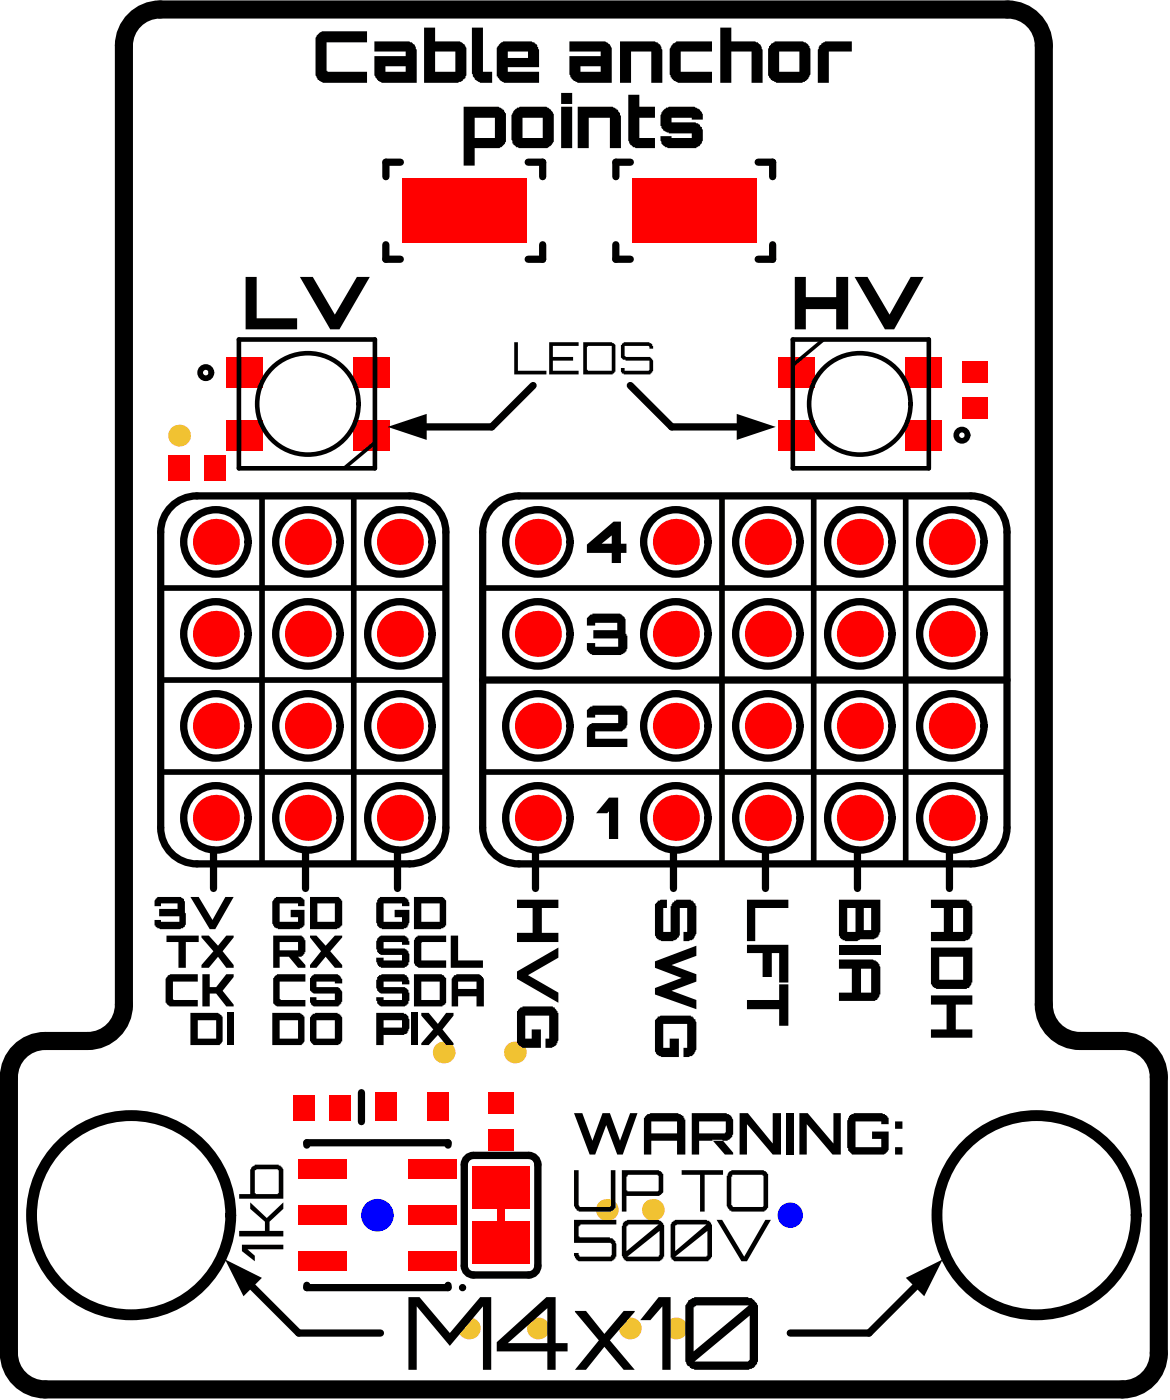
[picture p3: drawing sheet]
<svg xmlns="http://www.w3.org/2000/svg" width="108mm" height="129mm" viewBox="0 0 108 129" stroke-linecap="round" stroke-linejoin="round" font-family="sans-serif">
<path d="M12.4 1.8a3.3 3.3 0 0 1 2.3-.9h78a3.3 3.3 0 0 1 3.3 3.3v88.2a3.3 3.3 0 0 0 3.3 3.3h3.9a3.3 3.3 0 0 1 3.4 3.4v25.4a3.3 3.3 0 0 1-3.4 3.3h-99a3.3 3.3 0 0 1-3.4-3.3v-25.4a3.3 3.3 0 0 1 3.4-3.4h3.9a3.3 3.3 0 0 0 3.3-3.3v-88.2a3.3 3.3 0 0 1 1-2.4z" fill="none" stroke="#f1c232" stroke-width=".85"/>
<g fill="#f1c232">
<circle cx="57.9" cy="122.2" r="1"/>
<circle cx="62.2" cy="122.2" r="1"/>
<circle cx="49.5" cy="122.2" r="1"/>
<circle cx="43.1" cy="122.2" r="1"/>
<circle cx="40.8" cy="96.8" r="1"/>
<circle cx="16.5" cy="40.1" r="1"/>
<circle cx="47.4" cy="96.8" r="1"/>
<circle cx="19.9" cy="75.2" r="1.19"/>
<circle cx="55.8" cy="111.3" r="1"/>
<circle cx="60" cy="111.3" r="1"/>
<circle cx="49.5" cy="49.8" r="1.19"/>
<circle cx="49.5" cy="58.3" r="1.19"/>
<circle cx="49.5" cy="66.8" r="1.19"/>
<circle cx="49.5" cy="75.2" r="1.19"/>
<circle cx="79.1" cy="49.8" r="1.19"/>
<circle cx="87.5" cy="49.8" r="1.19"/>
<circle cx="62.2" cy="75.2" r="1.19"/>
<circle cx="70.6" cy="75.2" r="1.19"/>
<circle cx="87.5" cy="75.2" r="1.19"/>
<circle cx="70.6" cy="49.8" r="1.19"/>
<circle cx="62.2" cy="66.8" r="1.19"/>
<circle cx="70.6" cy="66.8" r="1.19"/>
<circle cx="62.2" cy="49.8" r="1.19"/>
<circle cx="79.1" cy="58.3" r="1.19"/>
<circle cx="87.5" cy="58.3" r="1.19"/>
<circle cx="87.5" cy="66.8" r="1.19"/>
<circle cx="79.1" cy="66.8" r="1.19"/>
<circle cx="70.6" cy="58.3" r="1.19"/>
<circle cx="79.1" cy="75.2" r="1.19"/>
<circle cx="62.2" cy="58.3" r="1.19"/>
<circle cx="36.8" cy="75.2" r="1.19"/>
<circle cx="28.3" cy="75.2" r="1.19"/>
<circle cx="28.3" cy="66.8" r="1.19"/>
<circle cx="19.9" cy="49.8" r="1.19"/>
<circle cx="19.9" cy="58.3" r="1.19"/>
<circle cx="28.3" cy="58.3" r="1.19"/>
<circle cx="36.8" cy="58.3" r="1.19"/>
<circle cx="36.8" cy="66.8" r="1.19"/>
<circle cx="19.9" cy="66.8" r="1.19"/>
<circle cx="28.3" cy="49.8" r="1.19"/>
<circle cx="36.8" cy="49.8" r="1.19"/>
</g>
<g fill="#00f">
<circle cx="72.7" cy="111.8" r="1.17"/>
<circle cx="34.7" cy="111.8" r="1.5"/>
</g>
<g fill="#f00">
<path d="M71.6 32.8h3.3v2.8h-3.3z" fill-rule="evenodd"/>
<path d="M83.2 32.8h3.4v2.9h-3.4z" fill-rule="evenodd"/>
<path d="M71.6 38.6h3.3v2.9h-3.3z" fill-rule="evenodd"/>
<path d="M83.2 38.6h3.4v2.9h-3.4z" fill-rule="evenodd"/>
<path d="M37.6 110.9h4.4v1.7h-4.4z" fill-rule="evenodd"/>
<path d="M37.6 106.7h4.4v1.7h-4.4z" fill-rule="evenodd"/>
<path d="M27.4 106.7h4.4v1.7h-4.4z" fill-rule="evenodd"/>
<path d="M27.4 110.9h4.4v1.7h-4.4z" fill-rule="evenodd"/>
<path d="M27.4 115.1h4.4v1.8h-4.4z" fill-rule="evenodd"/>
<path d="M37.6 115.1h4.4v1.8h-4.4z" fill-rule="evenodd"/>
<path d="M30.3 100.7h2v2.3h-2z" fill-rule="evenodd"/>
<path d="M26.9 100.7h2v2.3h-2z" fill-rule="evenodd"/>
<path d="M34.5 100.4h2v2.7h-2z" fill-rule="evenodd"/>
<path d="M39.3 100.4h2v2.7h-2z" fill-rule="evenodd"/>
<path d="M15.4 41.9h2v2.3h-2z" fill-rule="evenodd"/>
<path d="M18.8 41.9h2v2.3h-2z" fill-rule="evenodd"/>
<path d="M37 16.4h11.4v5.9h-11.4z" fill-rule="evenodd"/>
<path d="M58.1 16.4h11.5v5.9h-11.5z" fill-rule="evenodd"/>
<path d="M44.9 100.5h2.3v2h-2.3z" fill-rule="evenodd"/>
<path d="M44.9 103.8h2.3v2h-2.3z" fill-rule="evenodd"/>
<path d="M45.7 110.7h.7v2.1h-.7z" fill-rule="evenodd"/>
<path d="M43.4 112.4h5.3v3.9h-5.3z" fill-rule="evenodd"/>
<path d="M43.4 107.3h5.3v3.9h-5.3z" fill-rule="evenodd"/>
<path d="M32.5 38.6h3.3v2.9h-3.3z" fill-rule="evenodd"/>
<path d="M20.8 38.6h3.4v2.9h-3.4z" fill-rule="evenodd"/>
<path d="M32.5 32.8h3.3v2.8h-3.3z" fill-rule="evenodd"/>
<path d="M20.8 32.8h3.4v2.8h-3.4z" fill-rule="evenodd"/>
<path d="M88.5 36.5h2.3v2h-2.3z" fill-rule="evenodd"/>
<path d="M88.5 33.2h2.3v2h-2.3z" fill-rule="evenodd"/>
</g>
<g fill="#f00">
<circle cx="49.5" cy="75.2" r="2.12"/>
<circle cx="49.5" cy="58.3" r="2.12"/>
<circle cx="49.5" cy="66.8" r="2.12"/>
<circle cx="49.5" cy="49.8" r="2.12"/>
<circle cx="87.5" cy="75.2" r="2.12"/>
<circle cx="87.5" cy="58.3" r="2.12"/>
<circle cx="87.5" cy="49.8" r="2.12"/>
<circle cx="70.6" cy="75.2" r="2.12"/>
<circle cx="79.1" cy="75.2" r="2.12"/>
<circle cx="79.1" cy="58.3" r="2.12"/>
<circle cx="79.1" cy="66.8" r="2.12"/>
<circle cx="87.5" cy="66.8" r="2.12"/>
<circle cx="79.1" cy="49.8" r="2.12"/>
<circle cx="70.6" cy="49.8" r="2.12"/>
<circle cx="62.2" cy="49.8" r="2.12"/>
<circle cx="62.2" cy="75.2" r="2.12"/>
<circle cx="62.2" cy="58.3" r="2.12"/>
<circle cx="62.2" cy="66.8" r="2.12"/>
<circle cx="70.6" cy="66.8" r="2.12"/>
<circle cx="70.6" cy="58.3" r="2.12"/>
<circle cx="36.8" cy="75.2" r="2.12"/>
<circle cx="28.3" cy="66.8" r="2.12"/>
<circle cx="28.3" cy="75.2" r="2.12"/>
<circle cx="19.9" cy="75.2" r="2.12"/>
<circle cx="19.9" cy="49.8" r="2.12"/>
<circle cx="28.3" cy="58.3" r="2.12"/>
<circle cx="19.9" cy="58.3" r="2.12"/>
<circle cx="19.9" cy="66.8" r="2.12"/>
<circle cx="36.8" cy="58.3" r="2.12"/>
<circle cx="28.3" cy="49.8" r="2.12"/>
<circle cx="36.8" cy="49.8" r="2.12"/>
<circle cx="36.8" cy="66.8" r="2.12"/>
</g>
<g fill="#000">
<path d="M29.4 3l.2-.1h4.2v1h-3.8v2.6l.1 .1h3.7v1h-3.9a.88 .88 0 0 1-.9-1v-2.8a.67 .67 0 0 1 .4-.8zM43.4 2.5h1v4.1h.9v1h-1a1.02 1.02 0 0 1-.9-.9zM53.1 9.8h3.1a1.02 1.02 0 0 1 .9 .9v2.9h-1v-2.8h-2v2.8h-1zM57.8 8.7h1v1.1h1.4v1h-1.4v1.9h1.4v.9h-1.7a.88 .88 0 0 1-.7-.9zM57 3.8h3.2l.3 .1v.1a.45 .45 0 0 1 .3 .5l.1 .1v3h-1v-2.9h-1.9v2.9h-1zM61.2 9.9l.3-.1h2.4l.4 .3a1.03 1.03 0 0 1 .3 .9h-1v-.2h-1.8v.5h2a.87 .87 0 0 1 .8 .9v.7a.88 .88 0 0 1-.9 .7h-2a.91 .91 0 0 1-1-1.1h1.1v.2h1.8v-.4h-1.9a1.04 1.04 0 0 1-1-.9v-.8l.1-.1a.58 .58 0 0 1 .4-.5zM61.9 4l.3-.1v-.1h3.3v.9h-2.9v1.9h2.9v1h-3a1.02 1.02 0 0 1-.9-.9v-2.2zM66.2 2.5h1.1v1.3h2.2l.2 .1v.1a.45 .45 0 0 1 .3 .5l.1 .1v3h-1v-2.9h-1.8v2.9h-1.1zM75.5 4l.4-.2h2.4v.9h-2.1v2.9h-1v-3l.2-.5zM22.6 25.5h1v3.8h3.7v1h-4.7zM27.6 25.5h1.2l2 3.4 2-3.4h1.2l-2.8 4.8h-.8zM35.7 39.3l3.5-1.2v2.4z"/>
<path d="M47.3 31.5h.3v2.6h2.7v.3h-3zM50.5 31.5h2.7v.3h-2.4v1h1.9v.4h-1.9v.9h2.4v.3h-2.7zM57.4 31.5h2.3l.4 .3v.3h-.4l-.1-.3h-2.2v.9l.1 .1h2.3l.3 .4v.9l-.3 .3h-2.3a.42 .42 0 0 1-.4-.4v-.2h.3v.3h2.2l.1-.1v-.8h-2.2l-.1-.1a.32 .32 0 0 1-.3-.4v-1zM67.8 38.1l3.5 1.2-3.5 1.2zM73.1 25.5h1v1.8h2.8v-1.8h1.1v4.8h-1.1v-1.9h-2.8v1.9h-1zM78.6 25.5h1.2l2 3.4 2-3.4h1.1l-2.7 4.8h-.8zM54.2 56.6l.3-.1v-.1h2.5l.2 .2a.48 .48 0 0 1 .3 .6v1.1l.2 .2v1.2l-.1 .2-.5 .3h-2.5a.72 .72 0 0 1-.6-.7v-.4h.7v.4h2.1v-.8h-2.2v-.7h2.2v-.7h-2.1v.2h-.7v-.6zM56 73.4h.8v3.8h-.8v-2.6l-.2 .2h-1zM54.2 65.1l.3-.1v-.1h2.7l.4 .3v.2h.1v1.3l-.3 .4-.2 .2h-2.5v.6h3v.8h-3.7v-1.8l.2-.3h.2v-.1h2.4v-.8h-2.1v.3h-.7v-.7zM14.4 82.6l.1-.1h2.2v.1a.45 .45 0 0 1 .3 .5l.1 1.8a.44 .44 0 0 1-.4 .5l-.1 .1h-1.9l-.1-.1a.44 .44 0 0 1-.4-.5v-.3h.6v.2h1.7v-.5h-1.9v-.7h1.7v-.5h-1.5v.2h-.6v-.5zM15.4 89.8l.3-.2h2.5v.7h-2.3v1.6l.1 .1h2.2v.6h-2.6l-.4-.4v-2.2zM15.3 86.1h3v.5h-1.2v2.4h-.7v-2.4h-1.1z"/>
<path d="M17.5 82.5h.8l1.2 2.1 1.2-2.1h.8l-1.7 3h-.5zM18.5 86.1h.7l.8 .9 .8-.9h.7v.1l-1 1.3 1 1.3v.2h-.7l-.8-1-.8 1h-.7v-.2l1.1-1.3-1.1-1.3zM18.6 89.6h.7v1.2h.6l.9-1.2h.7v.3l-1 1.2 1 1.3v.2h-.7l-.9-1.2h-.6v1.2h-.7zM20.9 93.2h.6v2.9h-.6zM25.4 82.5h2.3l.1 .1 .2 .2v.5h-.6v-.2h-1.7v1.7h1.7v-.4h-.7v-.7h1.3v1.3a.42 .42 0 0 1-.4 .4v.1h-2.1v-.1l-.3-.1-.2-.3v-2.1zM25.4 89.7l.1-.1h2.6v.7h-2.4v1.6l.1 .1h2.3v.6h-2.6l-.4-.3v-2.4zM28.8 89.6h2.2l.2 .1 .2 .3h.1v.5h-.7v-.2h-1.7v.5h1.9a.59 .59 0 0 1 .5 .6v.7h-.1v.2l-.3 .3h-2.1a.32 .32 0 0 1-.4-.4h-.1v-.5h.6v.3h1.7v-.6h-2l-.3-.3v-1.2zM28.5 86.1h.6l.8 .9 .9-.9h.7v.1l-1.1 1.3 1.1 1.3v.2h-.7l-.9-1-.8 1h-.6v-.2l1-1.3-1-1.3zM34.9 82.5h2.3l.2 .1 .2 .2v.5h-.6v-.2h-1.7v1.7h1.7v-.4h-.7v-.7h1.3v1.2v.1a.42 .42 0 0 1-.5 .4v.1h-2v-.1h-.2l-.2-.3-.1-.2v-1.9h.1v-.2zM34.9 86.1h.1h2.2h.2l.2 .2v.6h-.6v-.3h-1.7v.6h1.9l.2 .1 .2 .4v.8v.1a.3 .3 0 0 1-.4 .3v.1h-2.2v-.1a.32 .32 0 0 1-.3-.4h-.1v-.4h.7v.2h1.7v-.5h-2l-.3-.2v-.3h-.1v-.7zM34.9 89.7l.2-.1h2.1v.1h.2l.2 .5v.3h-.6v-.2h-1.7v.5h1.9l.4 .2v.3v.8v.2l-.2 .2-.2 .1h-2.2l-.3-.3-.1-.6h.7v.3h1.7v-.6h-2l-.3-.3-.1-.2v-.8h.1v-.2zM37.8 93.2h.6v2.9h-.6z"/>
<path d="M38.4 86.1h2.6v.5h-2.2l-.1 .1v1.6h2.3v.7h-2.5l-.1-.1a.45 .45 0 0 1-.3-.5v-1.9zM38.7 93.2h.7l.9 1 .7-1h.7v.2l-1 1.3 1 1.3v.1h-.7l-.7-.9-.9 .9h-.7v-.1l1.1-1.3-1.1-1.3zM41.5 86.1h.6v2.2h2.3v.7h-2.9zM47.5 82.8h3.9v.7h-1.6v2.3h1.6v.8h-3.9v-.8h1.5v-2.3h-1.5zM47.5 89.4l3.9-2.2v.9l-2.8 1.6 2.8 1.6v.9l-3.9-2.2zM47.8 92.7h.3v-.1h2.7v.1h.2l.2 .3h.1v.2h.1v2.5l-.3 .5-.3 .2h-.6v-.9h.3v-2.1h-2.2v2.1h.6v-.8h.8v1.7h-1.6l-.6-.4v-3zM60.2 88.4l3.8-1.4v.9l-2.2 .9 2.2 .8v.7l-2.2 .8 2.2 .9v.8l-3.8-1.3v-.6l2.5-1-2.5-.9zM60.5 82.8h.8v.7h-.3v2.2h.7v-2.4h.1v-.3l.2-.2h.2h1.3h.2l.3 .3v.2v2.6l-.2 .5-.4 .2h-.5v-.9h.3v-2.2h-.7v2.6h-.1v.1l-.1 .2-.4 .1v.1h-1.1l-.1-.1a.6 .6 0 0 1-.5-.7v-2.6zM60.5 93.5l.2-.1h2.8v.1h.2l.3 .3v.2v2.5a.88 .88 0 0 1-.8 .7h-.3v-.8h.3v-2.2h-2.2v2.2h.6v-.9h.8v1.7h-1.6l-.1-.1a.6 .6 0 0 1-.5-.6v-2.7zM68.7 82.8h3.8v.7h-3v3.1h-.8zM68.7 86.9h3.8v3.5h-.8v-2.7h-.7v2.2h-.9v-2.2h-1.4zM68.7 92h3v-1.5h.8v3.8h-.8v-1.5h-3z"/>
<path d="M77.2 87h3.8v.8h-3.8zM85.6 91.6h3.8v.8h-1.5v2.3h1.5v.7h-3.8v-.7h1.5v-2.3h-1.5zM20.7 115.8l3.4 1.7-1.7 1.7zM23 110.6l1.5 1.4 1.6-1.4v.6l-1.3 1.2v.8h1.3v.5h-4.1v-.5h2.4v-.8l-1.4-1.2zM22.2 114.5h3.9v.4h-3.3l.6 .6v.5l-1.2-.9zM52.8 107.6h.4v3.2l.1 .2h2.8l.1-.1v-3.3h.4v3.3a.59 .59 0 0 1-.6 .5h-2.8v-.1h-.2l-.2-.4zM52.8 112.2h3.9v.4h-3.3l-.2 .2v.9l.1 .1h2.8v.1h.2l.3 .2 .1 .3v1.2h-.1v.1l-.3 .3h-3.1l-.2-.1-.2-.4v-.3h.4l.1 .4h2.9l.1-.2v-1l-.1-.1h-3.4zM52.8 102.4h.8l.9 2.5 .9-2.5h.7l.9 2.5 .9-2.5h.7l-1.3 3.8h-.5l-1.1-2.7-1 2.7h-.5zM62.7 107.6h3.8v.5h-1.7v3.3h-.4v-3.3h-1.7zM65.9 112.2h.5l2 3.4 2-3.4h.5l-2.2 3.8h-.5zM68 102.4h.8l2.3 2.8v-2.8h.7v3.8h-.7l-2.4-2.8v2.8h-.7zM72.3 102.4h.7v3.8h-.7z"/>
<path d="M73.5 102.4h.8l2.3 2.8v-2.8h.7v3.8h-.7l-2.4-2.8v2.8h-.7zM78.1 102.6l.2-.1h.2v-.1h2.6l.3 .1 .3 .3v.6h-.7v-.3h-2.3v2.4h2.3v-.7h-.8v-.7h1.5v1.7l-.1 .1-.3 .3h-3l-.3-.3v-.3h-.1v-2.5l.1-.3h.1zM83.3 117.5l3.4-1.7-1.7 3.4zM37.6 119.3h1l2.8 3.3 2.8-3.3h1v6.7h-.8v-5.9l-3 3.7-3.1-3.7v5.9h-.7zM52.9 120.6h1l1.7 2.1 1.8-2.1h1l-2.3 2.7 2.3 2.7h-1l-1.8-2.1-1.7 2.1h-1l2.2-2.7zM60.6 119.3h1.1v6.7h-.8v-5.9l-1.1 1.3h-.9z"/>
<path d="M35.4 6.1v.5h1.9v-.5zM34.4 3.8h3.2l.3 .1v.1a.45 .45 0 0 1 .3 .5l.1 .1v3h-3a.87 .87 0 0 1-.9-.9v-1.5h2.9v-.5h-2.9z"/>
<path d="M40 4.7v1.9h1.9v-1.9zM39 2.5h1v1.3h2a.86 .86 0 0 1 .9 .8v2.3l-.1 .3-.2 .2-.5 .2h-3.1z"/>
<path d="M43.7 10.8v1.9h1.8v-1.9zM42.6 9.8h3.1a.87 .87 0 0 1 .8 .9v2a.87 .87 0 0 1-.9 .9h-1.9v1.6h-1.1z"/>
<path d="M46.7 4.7v.6h1.9v-.6zM46.1 3.9l.2-.1h2.6l.3 .1 .2 .2v.2h.1l.1 .3v1.6h-2.9v.4h2.9v1h-3.1a.87 .87 0 0 1-.8-.9v-2.3z"/>
<path d="M48.1 10.8v1.9h1.8v-1.9zM47.5 9.9l.3-.1h2.2a.87 .87 0 0 1 .9 .9v2a.87 .87 0 0 1-.9 .9h-2.3l-.2-.1a.45 .45 0 0 1-.4-.6h-.1v-2.3a.87 .87 0 0 1 .5-.6z"/>
<path d="M51.6 8.5h1v1.1h-1zM51.6 9.8h1v3.8h-1z"/>
<path d="M53.4 6.1v.5h1.8v-.5zM52.4 3.8h3.1a.98 .98 0 0 1 .8 .6v3.2h-3a1.02 1.02 0 0 1-.9-.9v-1.5h2.8v-.5h-2.8z"/>
<path d="M71.7 4.7v1.9h1.8v-1.9zM71 4l.2-.1v-.1h2.4a.87 .87 0 0 1 .9 .9v2a1.02 1.02 0 0 1-.9 .9h-2.2l-.4-.2a.68 .68 0 0 1-.4-.7v-2.2l.1-.3z"/>
<path d="M54 31.9v2.1l.1 .1h2.2v-2.3h-2.2zM53.6 31.5h2.6a.44 .44 0 0 1 .4 .5v2a.42 .42 0 0 1-.4 .4h-2.6z"/>
<path d="M55.3 50h1v-.8zM54 50.1l2.4-2.1h.7v2h.5v.9h-.5v.9h-.8v-.9h-2.3z"/>
<path d="M18.2 93.8v1.7h1.7v-1.7zM17.5 93.2h2.5h.1a.45 .45 0 0 1 .4 .6v2l-.3 .3h-2.7z"/>
<path d="M25.7 86.6v.8h1.7v-.8zM25.1 86.1h2.5a.42 .42 0 0 1 .4 .4h.1v1.1h-.1a.46 .46 0 0 1-.6 .4h-.8h.8l.7 .8v.2h-.7l-.8-1h-.9v1h-.6z"/>
<path d="M25.7 93.8v1.7h1.7v-1.7zM25 93.2h2.6h.1a.45 .45 0 0 1 .3 .6v2l-.3 .3h-2.7z"/>
<path d="M29.2 83.1v1.7h1.6v-1.7zM28.5 82.5h2.5a.58 .58 0 0 1 .5 .6v2l-.3 .3-.2 .1h-2.5z"/>
<path d="M29.1 93.8v1.7h1.7v-1.7zM28.8 93.2h.2h2h.2l.3 .4v2.2h-.1a.45 .45 0 0 1-.5 .3h-2a.58 .58 0 0 1-.4-.6v-1.9z"/>
<path d="M35.3 93.8v.7h1.7v-.7zM34.6 93.2h2.5h.2l.3 .3v.3v.8v.3h-.1v.1l-.4 .2h-1.8v.9h-.7z"/>
<path d="M38.7 83.1v1.7h1.7v-1.7zM38.1 82.5h2.3a.58 .58 0 0 1 .6 .4v2.1a.42 .42 0 0 1-.4 .4l-.1 .1h-2.4z"/>
<path d="M38.7 90.3v1.7h1.7v-1.7zM38.1 89.6h2.3a.59 .59 0 0 1 .6 .5v1.9a.45 .45 0 0 1-.3 .5v.1h-2.6z"/>
<path d="M42.1 90.3v.7h1.7v-.7zM41.8 89.7h.2v-.1h2.1l.3 .3 .1 .1v2.6h-.7v-1h-1.7v1h-.6v-2.6z"/>
<path d="M79.4 83.5v2h.7v-2zM77.9 83.5v2.2h.8v-2.2zM77.2 82.8h3.8v2.9l-.1 .3h-.1v.1l-.4 .3h-1.3l-.3 .2h-1.1v-.1a.6 .6 0 0 1-.5-.7z"/>
<path d="M79.2 89.1v2.2h.9v-2.2zM77.2 88.3h2.9a.87 .87 0 0 1 .9 .8v2.4h-.1l-.1 .2a.68 .68 0 0 1-.7 .4h-2.9v-.8h1.1v-2.2h-1.1z"/>
<path d="M87.6 83.5v2.2h1v-2.2zM85.6 82.8h3.3h.2l.2 .3 .1 .2v2.6l-.2 .5-.5 .2h-3.1v-.9h1.2v-2.2h-1.2z"/>
<path d="M86.4 88v2.1h2.2v-2.1zM85.6 87.2h3.8v3.2h-.1v.3l-.2 .2h-.2v.1h-2.6a.58 .58 0 0 1-.6-.5h-.1z"/>
<path d="M23.4 107.6v2.1l.1 .1h2l.1-.1v-2.1l-.1-.1h-1.9zM23.2 107.3l.2-.1v-.1h2.2v.1h.2l.2 .2 .1 .1v2.7h-4.1v-.4h1v-2.3h.1z"/>
<path d="M57.8 108.1l-.2 .1v1.3l.1 .1h2.8l.1-.1v-1.4h-.1zM57.2 107.6h3.4a.58 .58 0 0 1 .4 .6v1.4a.58 .58 0 0 1-.6 .4h-2.8v1.4h-.4z"/>
<path d="M57.8 112.6l-.2 .2v2.3l3-2.5zM57.7 115.6h2.9l.1-.2v-2.2zM57.4 112.4l.3-.2h2.8a.74 .74 0 0 1 .6 .7v2.7h-.1v.1l-.2 .2-.1 .1h-3.1l-.2-.2-.2-.3v-2.7z"/>
<path d="M59.9 103.1v1.1h2.4v-1.1zM59.6 102.5l.2-.1h2.5l.3 .1v.1a.44 .44 0 0 1 .3 .4h.1v3.2h-.7v-1.3h-2.4v1.3h-.7v-3.4z"/>
<path d="M62.1 112.7v2.4l2.9-2.5h-2.7zM62.1 115.6h2.9l.1-.1v-2.3zM61.9 112.3l.2-.1h2.9l.1 .1a.3 .3 0 0 1 .3 .3h.1v3l-.4 .4h-3.1l-.3-.3v-3.1z"/>
<path d="M64.3 103.1v1.1h2.4v-1.1zM63.6 102.4h3.2v.1l.4 .1 .2 .4v1.3l-.1 .3-.2 .2h-.2v.1l-1.4-.1 .1 .1h.9l.9 1.1v.2h-.7l-1.1-1.3h-1.3v1.3h-.7z"/>
<path d="M67.3 108.1v.1v2.6l.1 .2h2.7l.1-.1v-2.8h-.1zM67.1 107.7h.2v-.1h2.9a.58 .58 0 0 1 .4 .6v2.9l-.3 .3h-3v-.1h-.2l-.3-.4v-2.8h.1v-.1z"/>
<path d="M82.3 103.1h.7v.7h-.7zM82.3 105.5h.7v.7h-.7z"/>
<path d="M46.7 123.5h3.6v-3.2zM45.7 123.4l4.6-4.1h.8v4.2h1.1v.8h-1.1v1.7h-.8v-1.7h-4.6z"/>
<path d="M63.8 120.2v4.1l5.1-4.2h-4.9zM63.9 125.2h4.9l.1-.1v-4.1zM63.4 119.6l.5-.3h4.9l.1 .1a.32 .32 0 0 1 .4 .2l.2 .1a.67 .67 0 0 1 .2 .8v4.4a.56 .56 0 0 1-.2 .6l-.2 .3-.4 .2h-5l-.5-.2v-.1a.81 .81 0 0 1-.4-.8v-4.4a.56 .56 0 0 1 .2-.6z"/>
</g>
<g fill="none" stroke="#000" stroke-width=".67">
<path d="M36.8 14.9h-1.3v1.4M48.6 14.9h1.3v1.4M58 14.9h-1.4v1.4M69.7 14.9h1.4v1.4M35.5 22.5v1.3h1.3M49 35.5l-3.8 3.8h-7.2M49.9 22.5v1.3h-1.3M56.6 22.5v1.3h1.4M58 35.5l3.8 3.8h7.1M71.1 22.5v1.3h-1.4M15.8 46.6a3.3 3.3 0 0 1 2.3-1h19.6a3.3 3.3 0 0 1 3.3 3.3v27.2a3.3 3.3 0 0 1-3.3 3.4h-19.6a3.3 3.3 0 0 1-3.3-3.4v-27.2a3.3 3.3 0 0 1 1-2.3zM45.4 46.6a3.3 3.3 0 0 1 2.3-1h41.6a3.3 3.3 0 0 1 3.3 3.3v27.2a3.3 3.3 0 0 1-3.3 3.4h-41.6a3.3 3.3 0 0 1-3.3-3.4v-27.2a3.3 3.3 0 0 1 1-2.3z"/>
<path d="M19.6 78.2v3.5M28.1 78.2v3.5M36.6 78.2v3.5M44.4 62.5h48.2M49.2 78.2v3.5M61.9 78.2v3.5M70.4 78.2v3.5M78.9 78.2v3.5M87.3 78.2v3.5M22.4 117.5l5.1 5.1h7.5M28.2 105.3v-.2h13v.2M28.2 118.2v.2h13v-.2"/>
<path d="M33.2 100.5v2.7M85 117.5l-5.1 5.1h-7.2"/>
</g>
<g fill="none" stroke="#000" stroke-width=".42">
<path d="M22 31.2h12.5v11.9h-12.5zM72.9 31.2h12.5v11.9h-12.5z"/>
<circle cx="28.3" cy="37.1" r="4.7"/>
<circle cx="79.1" cy="37.1" r="4.7"/>
</g>
<g fill="none" stroke="#000" stroke-width=".33">
<path d="M75.7 31.3l-2.8 2.3M34.5 40.7l-2.8 2.3"/>
<circle cx="42.5" cy="118.4" r=".17"/>
</g>
<g fill="none" stroke="#000" stroke-width=".68">
<path d="M42.9 106.5l.3-.2h.3h5.1a.85 .85 0 0 1 .9 .8v9.3a.85 .85 0 0 1-.9 .9h-5.1a.85 .85 0 0 1-.8-.9v-9.3l.1-.3z"/>
<circle cx="19.9" cy="49.8" r="2.96"/>
<circle cx="19.9" cy="58.3" r="2.96"/>
<circle cx="28.3" cy="49.8" r="2.96"/>
<circle cx="28.3" cy="58.3" r="2.96"/>
<circle cx="36.8" cy="49.8" r="2.96"/>
<circle cx="36.8" cy="58.3" r="2.96"/>
<circle cx="49.5" cy="49.8" r="2.96"/>
<circle cx="49.5" cy="58.3" r="2.96"/>
<circle cx="62.2" cy="49.8" r="2.96"/>
<circle cx="62.2" cy="58.3" r="2.96"/>
<circle cx="70.6" cy="49.8" r="2.96"/>
<circle cx="70.6" cy="58.3" r="2.96"/>
<circle cx="79.1" cy="49.8" r="2.96"/>
<circle cx="79.1" cy="58.3" r="2.96"/>
<circle cx="87.5" cy="49.8" r="2.96"/>
<circle cx="87.5" cy="58.3" r="2.96"/>
<circle cx="19.9" cy="75.2" r="2.96"/>
<circle cx="19.9" cy="66.8" r="2.96"/>
<circle cx="28.3" cy="75.2" r="2.96"/>
<circle cx="28.3" cy="66.8" r="2.96"/>
<circle cx="36.8" cy="75.2" r="2.96"/>
<circle cx="36.8" cy="66.8" r="2.96"/>
<circle cx="49.5" cy="75.2" r="2.96"/>
<circle cx="49.5" cy="66.8" r="2.96"/>
<circle cx="62.2" cy="75.2" r="2.96"/>
<circle cx="62.2" cy="66.8" r="2.96"/>
<circle cx="70.6" cy="75.2" r="2.96"/>
<circle cx="70.6" cy="66.8" r="2.96"/>
<circle cx="79.1" cy="75.2" r="2.96"/>
<circle cx="79.1" cy="66.8" r="2.96"/>
<circle cx="87.5" cy="75.2" r="2.96"/>
<circle cx="87.5" cy="66.8" r="2.96"/>
</g>
<path d="M12.4 1.8a3.3 3.3 0 0 1 2.3-.9h78a3.3 3.3 0 0 1 3.3 3.3v88.2a3.3 3.3 0 0 0 3.3 3.3h3.9a3.3 3.3 0 0 1 3.4 3.4v25.4a3.3 3.3 0 0 1-3.4 3.3h-99a3.3 3.3 0 0 1-3.4-3.3v-25.4a3.3 3.3 0 0 1 3.4-3.4h3.9a3.3 3.3 0 0 0 3.3-3.3v-88.2a3.3 3.3 0 0 1 1-2.4z" fill="none" stroke="#000" stroke-width="1.7"/>
<g fill="none" stroke="#000" stroke-width=".52">
<path d="M14.8 54.1h26.2M24.1 45.6v33.9M32.5 45.6v33.9M44.4 54.1h48.2M66.4 45.6v33.9M74.8 45.6v33.9M83.3 45.6v33.9M14.8 71h26.2M14.8 62.5h26.2M44.4 71h48.2"/>
<circle cx="18.9" cy="34.3" r=".52"/>
<circle cx="88.5" cy="40" r=".52"/>
</g>
<g fill="none" stroke="#000" stroke-width="1">
<circle cx="12.1" cy="111.8" r="9.2"/>
<circle cx="95.3" cy="111.8" r="9.2"/>
</g>
</svg>
